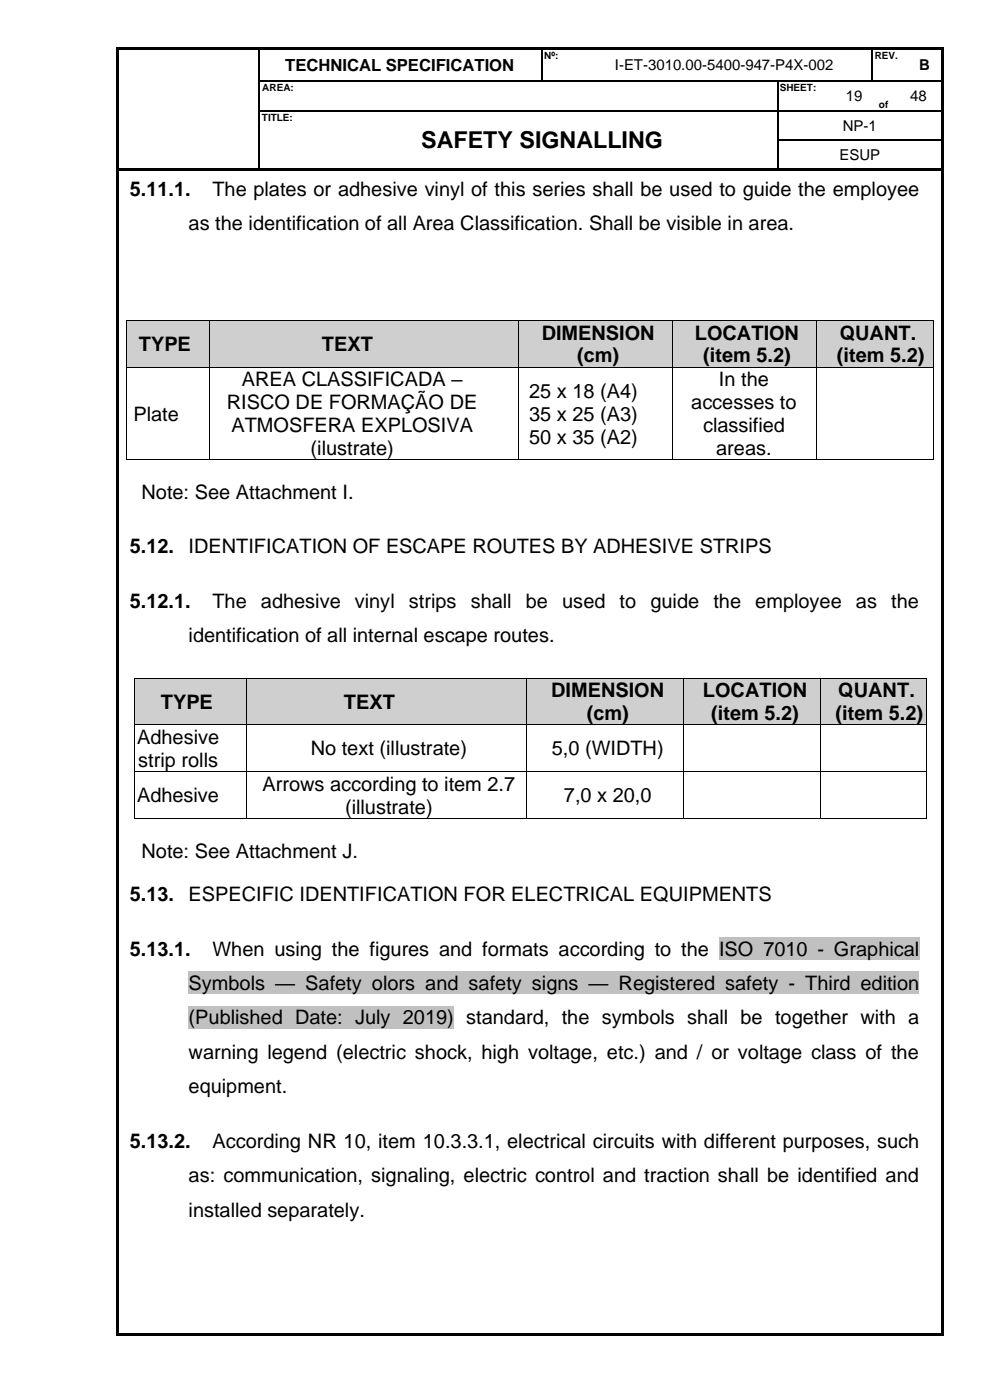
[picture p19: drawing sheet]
<svg xmlns="http://www.w3.org/2000/svg" width="210mm" height="297mm" viewBox="0 0 210 297" stroke-linecap="round" stroke-linejoin="round" font-family="sans-serif">
<defs><g id="words">
<text font-size="4.9" x="89.4" y="31.5">SAFETY SIGNALLING</text>
<g font-size="4.2">
<text x="27.5" y="41.5">5.11.1.</text>
<text x="45.1" y="41.5">The plates or adhesive vinyl of this series shall be used to guide the employee</text>
<text x="40" y="48.8">as the identification of all Area Classification. Shall be visible in area.</text>
<text x="29.4" y="74.5">TYPE</text>
<text x="68.3" y="74.5">TEXT</text>
<text x="114.9" y="72">DIMENSION</text>
<text x="122.4" y="76.9">(cm)</text>
<text x="147.4" y="72">LOCATION</text>
<text x="149.2" y="76.9">(item 5.2)</text>
<text x="177.6" y="76.9">(item 5.2)</text>
<text x="178.2" y="72">QUANT.</text>
<text x="51.3" y="81.9">AREA CLASSIFICADA –</text>
<text x="152.5" y="81.9">In the</text>
<text x="28.3" y="89.2">Plate</text>
<text x="48.1" y="86.8">RISCO DE FORMAÇÃO DE</text>
<text x="112.3" y="84.4">25 x 18 (A4)</text>
<text x="112.3" y="89.2">35 x 25 (A3)</text>
<text x="146.7" y="86.8">accesses to</text>
<text x="49.1" y="91.7">ATMOSFERA EXPLOSIVA</text>
<text x="112.3" y="94.1">50 x 35 (A2)</text>
<text x="149.2" y="91.7">classified</text>
<text x="65.9" y="96.5">(ilustrate)</text>
<text x="151.9" y="96.5">areas.</text>
<text x="30" y="105.8">Note: See Attachment I.</text>
<text x="27.5" y="117.4">5.12.</text>
<text x="40" y="117.4">IDENTIFICATION OF ESCAPE ROUTES BY ADHESIVE STRIPS</text>
<text x="27.5" y="128.9">5.12.1.</text>
<text x="45.1" y="128.9">The</text>
<text x="55.4" y="128.9">adhesive</text>
<text x="75.3" y="128.9">vinyl</text>
<text x="86.8" y="128.9">strips</text>
<text x="99.9" y="128.9">shall</text>
<text x="111.6" y="128.9">be</text>
<text x="119.3" y="128.9">used</text>
<text x="131.5" y="128.9">to</text>
<text x="138" y="128.9">guide</text>
<text x="151.3" y="128.9">the</text>
<text x="160.2" y="128.9">employee</text>
<text x="181.6" y="128.9">as</text>
<text x="189.1" y="128.9">the</text>
<text x="40" y="136.2">identification of all internal escape routes.</text>
<text x="116.9" y="147.9">DIMENSION</text>
<text x="149.1" y="147.9">LOCATION</text>
<text x="177.9" y="147.9">QUANT.</text>
<text x="34.1" y="150.4">TYPE</text>
<text x="73" y="150.4">TEXT</text>
<text x="124.5" y="152.8">(cm)</text>
<text x="150.9" y="152.8">(item 5.2)</text>
<text x="177.3" y="152.8">(item 5.2)</text>
<text x="29.1" y="157.8">Adhesive</text>
<text x="65.9" y="160.3">No text (illustrate)</text>
<text x="117.1" y="160.3">5,0 (WIDTH)</text>
<text x="29.3" y="162.7">strip rolls</text>
<text x="55.7" y="167.8">Arrows according to item 2.7</text>
<text x="29.1" y="170.2">Adhesive</text>
<text x="73.2" y="172.6">(illustrate)</text>
<text x="119.6" y="170.2">7,0 x 20,0</text>
<text x="30" y="182">Note: See Attachment J.</text>
<text x="27.5" y="191.2">5.13.</text>
<text x="40" y="191.2">ESPECIFIC IDENTIFICATION FOR ELECTRICAL EQUIPMENTS</text>
<text x="27.5" y="202.7">5.13.1.</text>
<text x="45.1" y="202.7">When using the figures and formats according to the</text>
<text x="152.6" y="202.7">ISO 7010 - Graphical</text>
<text x="40" y="210.1">Symbols — Safety olors and safety signs — Registered safety - Third edition</text>
<text x="40" y="217.4">(Published Date: July 2019)</text>
<text x="98.9" y="217.4">standard, the symbols shall be together with a</text>
<text x="40" y="224.7">warning legend (electric shock, high voltage, etc.) and / or voltage class of the</text>
<text x="40" y="232">equipment.</text>
<text x="27.5" y="243.5">5.13.2.</text>
<text x="45.1" y="243.5">According NR 10, item 10.3.3.1, electrical circuits with different purposes, such</text>
<text x="40" y="250.8">as: communication, signaling, electric control and traction shall be identified and</text>
<text x="40" y="258.1">installed separately.</text>
</g>
<text font-size="3.5" x="60.5" y="15">TECHNICAL SPECIFICATION</text>
<g font-size="3.2">
<text x="130.4" y="14.9">I-ET-3010.00-5400-947-P4X-002</text>
<text x="195" y="14.9">B</text>
<text x="179.4" y="21.4">19</text>
<text x="193.1" y="21.4">48</text>
<text x="178.8" y="27.7">NP-1</text>
<text x="178.1" y="34">ESUP</text>
</g>
<g font-size="2.1">
<text x="115.5" y="12.5">Nº:</text>
<text x="185.6" y="12.5">REV.</text>
<text x="55.7" y="19.3">AREA:</text>
<text x="165.4" y="19.3">SHEET:</text>
<text x="186.5" y="22.9">of</text>
<text x="55.5" y="25.6">TITLE:</text>
</g>
</g></defs>
<g fill="#000">
<path d="M24.7 10h.5v.5h-.5z" fill-rule="evenodd"/>
<path d="M24.7 10h.5v.5h-.5z" fill-rule="evenodd"/>
<path d="M24.7 10.5h.5v6.5h-.5z" fill-rule="evenodd"/>
<path d="M24.7 17h.5v.3h-.5z" fill-rule="evenodd"/>
<path d="M25.2 10h29.6v.5h-29.6z" fill-rule="evenodd"/>
<path d="M54.8 10h.5v.5h-.5z" fill-rule="evenodd"/>
<path d="M54.8 17h.3v.3h-.3z" fill-rule="evenodd"/>
<path d="M55.3 10h59.5v.5h-59.5z" fill-rule="evenodd"/>
<path d="M114.8 10h.6v.5h-.6z" fill-rule="evenodd"/>
<path d="M114.8 17h.3v.3h-.3z" fill-rule="evenodd"/>
<path d="M115.4 10h7.1v.5h-7.1z" fill-rule="evenodd"/>
<path d="M122.5 10h.5v.5h-.5z" fill-rule="evenodd"/>
<path d="M122.5 17h.2v.3h-.2z" fill-rule="evenodd"/>
<path d="M123 10h61.9v.5h-61.9z" fill-rule="evenodd"/>
<path d="M164.8 17.3h.3z" fill-rule="evenodd"/>
<path d="M164.8 17h.3v.3h-.3z" fill-rule="evenodd"/>
<path d="M177.5 17h.3v.3h-.3z" fill-rule="evenodd"/>
<path d="M184.9 10h.5v.5h-.5z" fill-rule="evenodd"/>
<path d="M184.9 17h.2v.3h-.2z" fill-rule="evenodd"/>
<path d="M185.1 17h.3v.3h-.3z" fill-rule="evenodd"/>
<path d="M185.4 10h7.1v.5h-7.1z" fill-rule="evenodd"/>
<path d="M190 17h.2v.3h-.2z" fill-rule="evenodd"/>
<path d="M192.5 10h.5v.5h-.5z" fill-rule="evenodd"/>
<path d="M192.5 17h.3v.3h-.3z" fill-rule="evenodd"/>
<path d="M193 10h6.8v.5h-6.8z" fill-rule="evenodd"/>
<path d="M199.8 10h.5v.5h-.5z" fill-rule="evenodd"/>
<path d="M199.8 10h.5v.5h-.5z" fill-rule="evenodd"/>
<path d="M199.8 10.5h.5v6.5h-.5z" fill-rule="evenodd"/>
<path d="M199.8 17h.5v.3h-.5z" fill-rule="evenodd"/>
<path d="M24.7 17.3h.5v6h-.5z" fill-rule="evenodd"/>
<path d="M24.7 23.3h.5v.3h-.5z" fill-rule="evenodd"/>
<path d="M24.7 23.6h.5v6h-.5z" fill-rule="evenodd"/>
<path d="M24.7 29.6h.5v.2h-.5z" fill-rule="evenodd"/>
<path d="M24.7 29.8h.5v6h-.5z" fill-rule="evenodd"/>
<path d="M24.7 35.8h.5v.5h-.5z" fill-rule="evenodd"/>
<path d="M25.2 35.8h29.6v.5h-29.6z" fill-rule="evenodd"/>
<path d="M54.8 23.3h.3v.3h-.3z" fill-rule="evenodd"/>
<path d="M54.8 29.6h.3v.2h-.3z" fill-rule="evenodd"/>
<path d="M54.8 35.8h.5v.5h-.5z" fill-rule="evenodd"/>
<path d="M55.3 35.8h10v.5h-10z" fill-rule="evenodd"/>
<path d="M65.3 23.3h.2v.3h-.2z" fill-rule="evenodd"/>
<path d="M65.3 35.8h.5v.5h-.5z" fill-rule="evenodd"/>
<path d="M65.8 35.8h99v.5h-99z" fill-rule="evenodd"/>
<path d="M164.8 23.3h.3v.3h-.3z" fill-rule="evenodd"/>
<path d="M164.8 29.6h.3v.2h-.3z" fill-rule="evenodd"/>
<path d="M164.8 35.8h.6v.5h-.6z" fill-rule="evenodd"/>
<path d="M165.4 35.8h34.4v.5h-34.4z" fill-rule="evenodd"/>
<path d="M177.5 23.3h.3v.3h-.3z" fill-rule="evenodd"/>
<path d="M185 23.3h.2v.3h-.2z" fill-rule="evenodd"/>
<path d="M190 23.3h.2v.3h-.2z" fill-rule="evenodd"/>
<path d="M199.8 17.3h.5v6h-.5z" fill-rule="evenodd"/>
<path d="M199.8 23.3h.5v.3h-.5z" fill-rule="evenodd"/>
<path d="M199.8 23.6h.5v6h-.5z" fill-rule="evenodd"/>
<path d="M199.8 29.6h.5v.2h-.5z" fill-rule="evenodd"/>
<path d="M199.8 29.8h.5v6h-.5z" fill-rule="evenodd"/>
<path d="M199.8 35.8h.5v.5h-.5z" fill-rule="evenodd"/>
<path d="M24.7 36.3h.5v246.6h-.5z" fill-rule="evenodd"/>
<path d="M24.7 282.9h.5v.5h-.5z" fill-rule="evenodd"/>
<path d="M24.7 282.9h.5v.5h-.5z" fill-rule="evenodd"/>
<path d="M25.2 282.9h174.6v.5h-174.6z" fill-rule="evenodd"/>
<path d="M199.8 36.3h.5v246.6h-.5z" fill-rule="evenodd"/>
<path d="M199.8 282.9h.5v.5h-.5z" fill-rule="evenodd"/>
<path d="M199.8 282.9h.5v.5h-.5z" fill-rule="evenodd"/>
</g>
<g fill="none" stroke="#000" stroke-width=".25">
<path d="M54.9 10.5v6.5M54.9 17.3v6M55.1 17.1h59.7M115 10.5v6.5M115.1 17.1h7.4M122.7 17.1h42.1M165 17.3v6M165.1 17.1h12.4M177.8 17.1h7.1M185 10.5v6.5M185.4 17.1h4.6M190.2 17.1h2.3"/>
<path d="M192.8 17.1h7M54.9 23.6v6M54.9 29.8v6M55.1 23.5h10.2M65.5 23.5h99.3M165 23.6v6M165 29.8v6M165.1 23.5h12.4M165.1 29.7h34.7M177.8 23.5h7.2M185.2 23.5h4.8M190.2 23.5h9.6"/>
</g>
<g fill="#d0cece">
<path d="M27 68.1h17.3v9.7h-17.3z" fill-rule="evenodd"/>
<path d="M28.1 70.5h15.1v4.9h-15.1z" fill-rule="evenodd"/>
<path d="M44.5 68.1h65.4v9.7h-65.4z" fill-rule="evenodd"/>
<path d="M45.6 70.5h63.2v4.9h-63.2z" fill-rule="evenodd"/>
<path d="M110.1 68.1h32.4v9.7h-32.4z" fill-rule="evenodd"/>
<path d="M111.3 68.1h30v4.8h-30z" fill-rule="evenodd"/>
<path d="M111.3 72.9h30v4.9h-30z" fill-rule="evenodd"/>
<path d="M142.6 68.1h30.5v9.7h-30.5z" fill-rule="evenodd"/>
<path d="M143.8 68.1h28.1v4.8h-28.1z" fill-rule="evenodd"/>
<path d="M143.8 72.9h28.1v4.9h-28.1z" fill-rule="evenodd"/>
<path d="M173.2 68.1h24.9v9.7h-24.9z" fill-rule="evenodd"/>
<path d="M174.4 68.1h22.5v4.8h-22.5z" fill-rule="evenodd"/>
<path d="M174.4 72.9h22.5v4.9h-22.5z" fill-rule="evenodd"/>
</g>
<g fill="#000">
<path d="M26.8 67.9h.2v.2h-.2z" fill-rule="evenodd"/>
<path d="M26.8 67.9h.2v.2h-.2z" fill-rule="evenodd"/>
<path d="M26.8 77.8h.2v.2h-.2z" fill-rule="evenodd"/>
<path d="M44.3 67.9h.2v.2h-.2z" fill-rule="evenodd"/>
<path d="M44.3 77.8h.2v.2h-.2z" fill-rule="evenodd"/>
<path d="M110 67.9h.1v.2h-.1z" fill-rule="evenodd"/>
<path d="M110 77.8h.1v.2h-.1z" fill-rule="evenodd"/>
<path d="M142.5 67.9h.2v.2h-.2z" fill-rule="evenodd"/>
<path d="M142.5 77.8h.2v.2h-.2z" fill-rule="evenodd"/>
<path d="M173.1 67.9h.1v.2h-.1z" fill-rule="evenodd"/>
<path d="M173.1 77.8h.1v.2h-.1z" fill-rule="evenodd"/>
<path d="M198.1 67.9h.1v.2h-.1z" fill-rule="evenodd"/>
<path d="M198.1 67.9h.1v.2h-.1z" fill-rule="evenodd"/>
<path d="M198.1 77.8h.1v.2h-.1z" fill-rule="evenodd"/>
<path d="M26.8 97.5h.2v.1h-.2z" fill-rule="evenodd"/>
<path d="M26.8 97.5h.2v.1h-.2z" fill-rule="evenodd"/>
<path d="M44.3 97.5h.2v.1h-.2z" fill-rule="evenodd"/>
<path d="M110 97.5h.1v.1h-.1z" fill-rule="evenodd"/>
<path d="M142.5 97.5h.2v.1h-.2z" fill-rule="evenodd"/>
<path d="M173.1 97.5h.1v.1h-.1z" fill-rule="evenodd"/>
<path d="M198.1 97.5h.1v.1h-.1z" fill-rule="evenodd"/>
<path d="M198.1 97.5h.1v.1h-.1z" fill-rule="evenodd"/>
</g>
<g fill="none" stroke="#000" stroke-width=".21">
<path d="M26.9 68.1v9.7M26.9 78v19.5M27 68h17.3M27 77.9h17.3M44.4 68.1v9.7M44.4 78v19.5M44.5 68h65.5M44.5 77.9h65.5M110.1 68.1v9.7M110.1 78v19.5M110.1 68h32.4M110.1 77.9h32.4"/>
<path d="M142.6 68.1v9.7M142.6 78v19.5M142.7 68h30.4M142.7 77.9h30.4M173.2 68.1v9.7M173.2 78v19.5M173.2 68h24.9M173.2 77.9h24.9M198.2 68.1v9.7M198.2 78v19.5M27 97.5h17.3M44.5 97.5h65.5"/>
<path d="M110.1 97.5h32.4M142.7 97.5h30.4M173.2 97.5h24.9"/>
</g>
<g fill="#d0cece">
<path d="M28.5 143.9h23.6v9.8h-23.6z" fill-rule="evenodd"/>
<path d="M29.7 146.4h21.3v4.8h-21.3z" fill-rule="evenodd"/>
<path d="M52.3 143.9h59.2v9.8h-59.2z" fill-rule="evenodd"/>
<path d="M53.4 146.4h56.9v4.8h-56.9z" fill-rule="evenodd"/>
<path d="M111.7 143.9h33.2v9.8h-33.2z" fill-rule="evenodd"/>
<path d="M112.8 143.9h31v4.9h-31z" fill-rule="evenodd"/>
<path d="M112.8 148.8h31v4.9h-31z" fill-rule="evenodd"/>
<path d="M145.1 143.9h28.9v9.8h-28.9z" fill-rule="evenodd"/>
<path d="M146.3 143.9h26.6v4.9h-26.6z" fill-rule="evenodd"/>
<path d="M146.3 148.8h26.6v4.9h-26.6z" fill-rule="evenodd"/>
<path d="M174.2 143.9h22.3v9.8h-22.3z" fill-rule="evenodd"/>
<path d="M175.3 143.9h20.1v4.9h-20.1z" fill-rule="evenodd"/>
<path d="M175.3 148.8h20.1v4.9h-20.1z" fill-rule="evenodd"/>
</g>
<g fill="#000">
<path d="M28.4 143.8h.1v.1h-.1z" fill-rule="evenodd"/>
<path d="M28.4 143.8h.1v.1h-.1z" fill-rule="evenodd"/>
<path d="M28.4 153.7h.1v.2h-.1z" fill-rule="evenodd"/>
<path d="M52.1 143.8h.2v.1h-.2z" fill-rule="evenodd"/>
<path d="M52.1 153.7h.2v.2h-.2z" fill-rule="evenodd"/>
<path d="M111.5 143.8h.2v.1h-.2z" fill-rule="evenodd"/>
<path d="M111.5 153.7h.2v.2h-.2z" fill-rule="evenodd"/>
<path d="M145 143.8h.1v.1h-.1z" fill-rule="evenodd"/>
<path d="M145 153.7h.1v.2h-.1z" fill-rule="evenodd"/>
<path d="M174 143.8h.2v.1h-.2z" fill-rule="evenodd"/>
<path d="M174 153.7h.2v.2h-.2z" fill-rule="evenodd"/>
<path d="M196.5 143.8h.2v.1h-.2z" fill-rule="evenodd"/>
<path d="M196.5 143.8h.2v.1h-.2z" fill-rule="evenodd"/>
<path d="M196.5 153.7h.2v.2h-.2z" fill-rule="evenodd"/>
<path d="M28.4 163.6h.1v.2h-.1z" fill-rule="evenodd"/>
<path d="M28.4 173.5h.1v.2h-.1z" fill-rule="evenodd"/>
<path d="M28.4 173.5h.1v.2h-.1z" fill-rule="evenodd"/>
<path d="M52.1 163.6h.2v.2h-.2z" fill-rule="evenodd"/>
<path d="M52.1 173.5h.2v.2h-.2z" fill-rule="evenodd"/>
<path d="M111.5 163.6h.2v.2h-.2z" fill-rule="evenodd"/>
<path d="M111.5 173.5h.2v.2h-.2z" fill-rule="evenodd"/>
<path d="M145 163.6h.1v.2h-.1z" fill-rule="evenodd"/>
<path d="M145 173.5h.1v.2h-.1z" fill-rule="evenodd"/>
<path d="M174 163.6h.2v.2h-.2z" fill-rule="evenodd"/>
<path d="M174 173.5h.2v.2h-.2z" fill-rule="evenodd"/>
<path d="M196.5 163.6h.2v.2h-.2z" fill-rule="evenodd"/>
<path d="M196.5 173.5h.2v.2h-.2z" fill-rule="evenodd"/>
<path d="M196.5 173.5h.2v.2h-.2z" fill-rule="evenodd"/>
</g>
<g fill="none" stroke="#000" stroke-width=".21">
<path d="M28.4 143.9v9.8M28.4 153.9v9.7M28.5 143.9h23.6M28.5 153.8h23.6M52.2 143.9v9.8M52.2 153.9v9.7M52.3 143.9h59.2M52.3 153.8h59.2M111.6 143.9v9.8M111.6 153.9v9.7M111.7 143.9h33.3M111.7 153.8h33.3"/>
<path d="M145 143.9v9.8M145 153.9v9.7M145.1 143.9h28.9M145.1 153.8h28.9M174.1 143.9v9.8M174.1 153.9v9.7M174.2 143.9h22.3M174.2 153.8h22.3M196.6 143.9v9.8M196.6 153.9v9.7M28.4 163.8v9.7M28.5 163.7h23.6"/>
<path d="M28.5 173.6h23.6M52.2 163.8v9.7M52.3 163.7h59.2M52.3 173.6h59.2M111.6 163.8v9.7M111.7 163.7h33.3M111.7 173.6h33.3M145 163.8v9.7M145.1 163.7h28.9M145.1 173.6h28.9M174.1 163.8v9.7M174.2 163.7h22.3"/>
<path d="M174.2 173.6h22.3M196.6 163.8v9.7"/>
</g>
<g fill="#c0c0c0">
<path d="M152.6 198.8h42.4v4.8h-42.4z" fill-rule="evenodd"/>
<path d="M40 206.1h155v4.8h-155z" fill-rule="evenodd"/>
<path d="M40 213.4h56.3v4.8h-56.3z" fill-rule="evenodd"/>
</g>
<use href="#words"/>
</svg>
